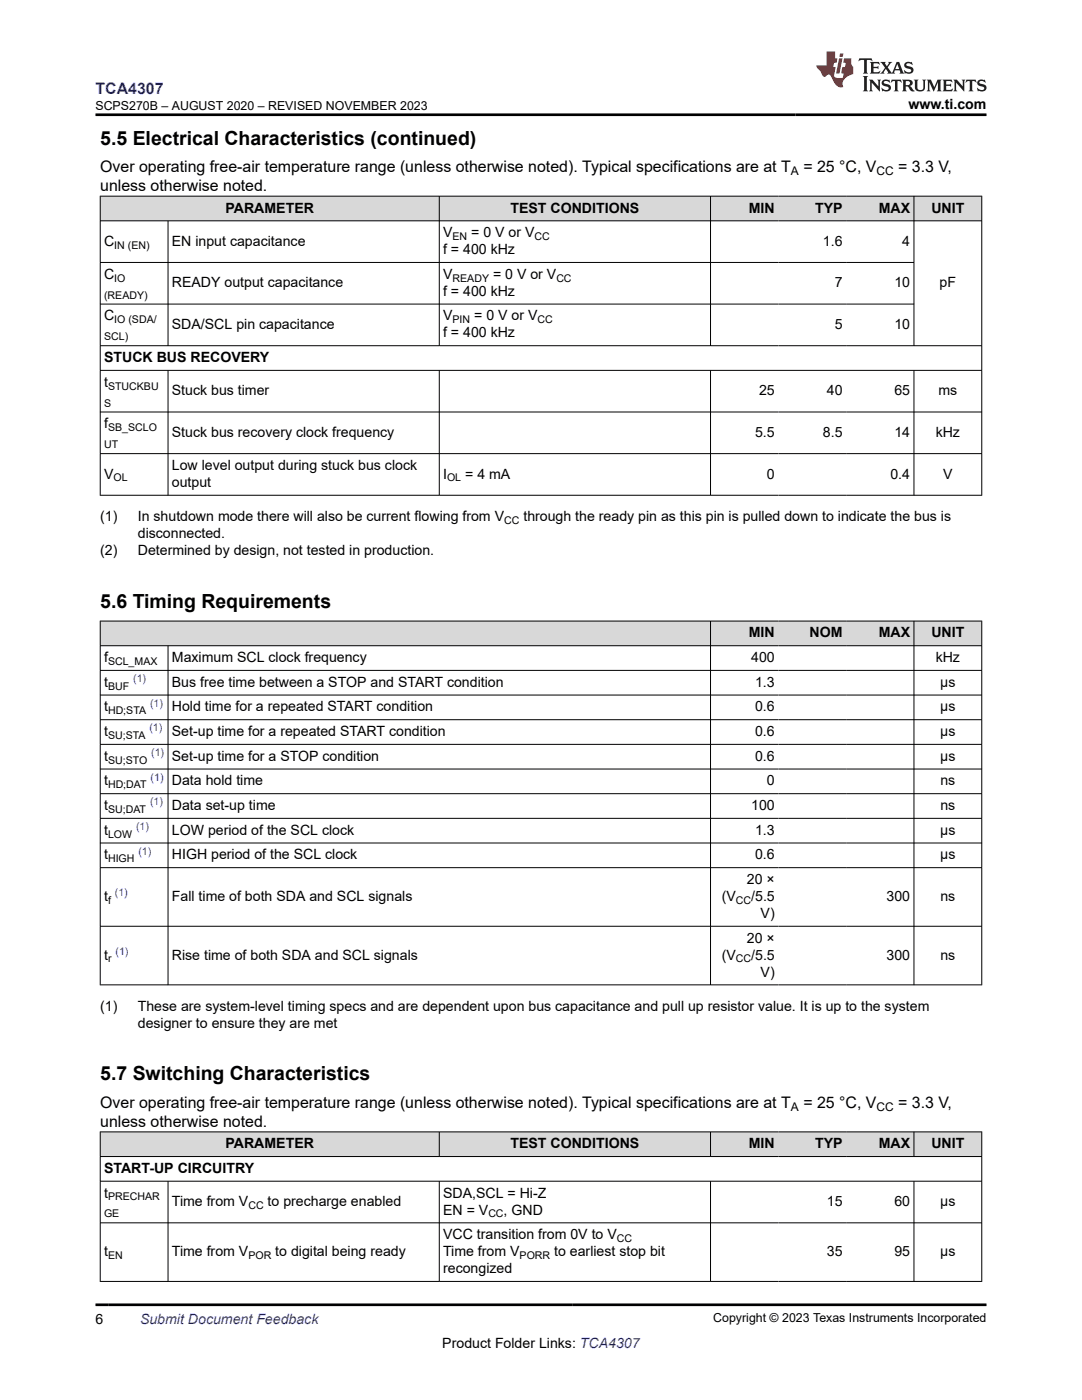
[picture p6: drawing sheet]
<svg xmlns="http://www.w3.org/2000/svg" width="216mm" height="279mm" viewBox="0 0 216 279" stroke-linecap="round" stroke-linejoin="round" font-family="sans-serif">
<defs><g id="words">
<g font-size="3.9">
<text x="20" y="28.8">5.5 Electrical Characteristics (continued)</text>
<text x="20" y="121.3">5.6 Timing Requirements</text>
<text x="20" y="215.6">5.7 Switching Characteristics</text>
</g>
<text font-size="3.2" fill="#00f" x="19.1" y="18.7">TCA4307</text>
<g font-size="3.2">
<text x="20" y="34.3">Over operating free-air temperature range (unless otherwise noted). Typical specifications are at T</text>
<text x="160.3" y="34.3">= 25 °C, V</text>
<text x="179.2" y="34.3">= 3.3 V,</text>
<text x="20" y="38.1">unless otherwise noted.</text>
<text x="20" y="221">Over operating free-air temperature range (unless otherwise noted). Typical specifications are at T</text>
<text x="160.3" y="221">= 25 °C, V</text>
<text x="179.2" y="221">= 3.3 V,</text>
<text x="20" y="224.8">unless otherwise noted.</text>
</g>
<g font-size="2.8">
<text x="181.3" y="21.8">www.ti.com</text>
<text x="45" y="42.4">PARAMETER</text>
<text x="88.4" y="47.3">V</text>
<text x="94" y="47.3">= 0 V or V</text>
<text x="101.9" y="42.4">TEST CONDITIONS</text>
<text x="149.4" y="42.4">MIN</text>
<text x="162.6" y="42.4">TYP</text>
<text x="175.3" y="42.4">MAX</text>
<text x="185.8" y="42.4">UNIT</text>
<text x="20.8" y="49">C</text>
<text x="34.3" y="49">EN input capacitance</text>
<text x="88.4" y="50.7">f = 400 kHz</text>
<text x="164.2" y="49">1.6</text>
<text x="180" y="49">4</text>
<text x="20.8" y="55.7">C</text>
<text x="34.3" y="57.3">READY output capacitance</text>
<text x="88.4" y="59">f = 400 kHz</text>
<text x="88.4" y="55.7">V</text>
<text x="98.4" y="55.7">= 0 V or V</text>
<text x="166.6" y="57.3">7</text>
<text x="178.5" y="57.3">10</text>
<text x="187.5" y="57.3">pF</text>
<text x="20.8" y="64">C</text>
<text x="34.3" y="65.7">SDA/SCL pin capacitance</text>
<text x="88.4" y="64">V</text>
<text x="94.6" y="64">= 0 V or V</text>
<text x="166.6" y="65.7">5</text>
<text x="178.5" y="65.7">10</text>
<text x="88.4" y="67.3">f = 400 kHz</text>
<text x="20.8" y="72.3">STUCK BUS RECOVERY</text>
<text x="20.8" y="77.2">t</text>
<text x="34.3" y="78.9">Stuck bus timer</text>
<text x="151.5" y="78.9">25</text>
<text x="165" y="78.9">40</text>
<text x="178.5" y="78.9">65</text>
<text x="187.3" y="78.9">ms</text>
<text x="20.8" y="85.5">f</text>
<text x="34.3" y="87.2">Stuck bus recovery clock frequency</text>
<text x="150.7" y="87.2">5.5</text>
<text x="164.2" y="87.2">8.5</text>
<text x="178.5" y="87.2">14</text>
<text x="186.7" y="87.2">kHz</text>
<text x="20.8" y="95.5">V</text>
<text x="34.3" y="93.8">Low level output during stuck bus clock</text>
<text x="88.4" y="95.5">I</text>
<text x="92.8" y="95.5">= 4 mA</text>
<text x="153" y="95.5">0</text>
<text x="177.7" y="95.5">0.4</text>
<text x="188.2" y="95.5">V</text>
<text x="34.3" y="97.2">output</text>
<text x="20" y="104">(1)</text>
<text x="27.5" y="104">In shutdown mode there will also be current flowing from V</text>
<text x="27.5" y="107.4">disconnected.</text>
<text x="104.4" y="104">through the ready pin as this pin is pulled down to indicate the bus is</text>
<text x="20" y="110.8">(2)</text>
<text x="27.5" y="110.8">Determined by design, not tested in production.</text>
<text x="149.4" y="127.2">MIN</text>
<text x="161.5" y="127.2">NOM</text>
<text x="175.3" y="127.2">MAX</text>
<text x="185.8" y="127.2">UNIT</text>
<text x="20.8" y="132.1">f</text>
<text x="20.8" y="137.1">t</text>
<text x="34.3" y="132.1">Maximum SCL clock frequency</text>
<text x="34.3" y="137.1">Bus free time between a STOP and START condition</text>
<text x="149.9" y="132.1">400</text>
<text x="150.7" y="137.1">1.3</text>
<text x="186.7" y="132.1">kHz</text>
<text x="187.6" y="137.1">µs</text>
<text x="20.8" y="142">t</text>
<text x="34.3" y="142">Hold time for a repeated START condition</text>
<text x="150.7" y="142">0.6</text>
<text x="187.6" y="142">µs</text>
<text x="20.8" y="146.9">t</text>
<text x="34.3" y="146.9">Set-up time for a repeated START condition</text>
<text x="150.7" y="146.9">0.6</text>
<text x="187.6" y="146.9">µs</text>
<text x="20.8" y="151.8">t</text>
<text x="34.3" y="151.8">Set-up time for a STOP condition</text>
<text x="150.7" y="151.8">0.6</text>
<text x="187.6" y="151.8">µs</text>
<text x="20.8" y="156.7">t</text>
<text x="20.8" y="161.7">t</text>
<text x="34.3" y="156.7">Data hold time</text>
<text x="34.3" y="161.7">Data set-up time</text>
<text x="149.9" y="161.7">100</text>
<text x="153" y="156.7">0</text>
<text x="187.6" y="156.7">ns</text>
<text x="187.6" y="161.7">ns</text>
<text x="20.8" y="166.6">t</text>
<text x="34.3" y="166.6">LOW period of the SCL clock</text>
<text x="150.7" y="166.6">1.3</text>
<text x="187.6" y="166.6">µs</text>
<text x="20.8" y="171.5">t</text>
<text x="34.3" y="171.5">HIGH period of the SCL clock</text>
<text x="150.7" y="171.5">0.6</text>
<text x="187.6" y="171.5">µs</text>
<text x="20.8" y="179.8">t</text>
<text x="34.3" y="179.8">Fall time of both SDA and SCL signals</text>
<text x="144" y="179.8">(V</text>
<text x="149" y="176.4">20 ×</text>
<text x="149.9" y="179.8">/5.5</text>
<text x="176.9" y="179.8">300</text>
<text x="187.6" y="179.8">ns</text>
<text x="151.8" y="183.2">V)</text>
<text x="20.8" y="191.5">t</text>
<text x="34.3" y="191.5">Rise time of both SDA and SCL signals</text>
<text x="144" y="191.5">(V</text>
<text x="149" y="188.1">20 ×</text>
<text x="149.9" y="191.5">/5.5</text>
<text x="176.9" y="191.5">300</text>
<text x="187.6" y="191.5">ns</text>
<text x="151.8" y="194.9">V)</text>
<text x="20" y="201.7">(1)</text>
<text x="27.5" y="201.7">These are system-level timing specs and are dependent upon bus capacitance and pull up resistor value. It is up to the system</text>
<text x="27.5" y="205.1">designer to ensure they are met</text>
<text x="45" y="229.2">PARAMETER</text>
<text x="101.9" y="229.2">TEST CONDITIONS</text>
<text x="149.4" y="229.2">MIN</text>
<text x="162.6" y="229.2">TYP</text>
<text x="175.3" y="229.2">MAX</text>
<text x="185.8" y="229.2">UNIT</text>
<text x="20.8" y="234.1">START-UP CIRCUITRY</text>
<text x="20.8" y="239">t</text>
<text x="88.4" y="239">SDA,SCL = Hi-Z</text>
<text x="34.3" y="240.7">Time from V</text>
<text x="53.4" y="240.7">to precharge enabled</text>
<text x="88.4" y="242.4">EN = V</text>
<text x="100.5" y="242.4">, GND</text>
<text x="165" y="240.7">15</text>
<text x="178.5" y="240.7">60</text>
<text x="187.6" y="240.7">µs</text>
<text x="20.8" y="250.7">t</text>
<text x="34.3" y="250.7">Time from V</text>
<text x="54.9" y="250.7">to digital being ready</text>
<text x="88.4" y="247.3">VCC transition from 0V to V</text>
<text x="88.4" y="250.7">Time from V</text>
<text x="110.6" y="250.7">to earliest stop bit</text>
<text x="165" y="250.7">35</text>
<text x="178.5" y="250.7">95</text>
<text x="187.6" y="250.7">µs</text>
<text x="88.4" y="254.1">recongized</text>
<text x="19.1" y="264.2">6</text>
<text x="88.3" y="269">Product Folder Links: TCA4307</text>
</g>
<text font-size="2.8" fill="#00f" x="27.9" y="264.2">Submit Document Feedback</text>
<g font-size="2.5">
<text x="19" y="21.9">SCPS270B – AUGUST 2020 – REVISED NOVEMBER 2023</text>
<text x="142.3" y="263.9">Copyright © 2023 Texas Instruments Incorporated</text>
</g>
<g font-size="2.4">
<text x="157.8" y="34.9">A</text>
<text x="174.9" y="34.9">CC</text>
<text x="157.8" y="221.7">A</text>
<text x="174.9" y="221.7">CC</text>
</g>
<g font-size="2.1">
<text x="90.3" y="47.9">EN</text>
<text x="106.7" y="47.9">CC</text>
<text x="22.8" y="49.6">IN (EN)</text>
<text x="20.8" y="59.6">(READY)</text>
<text x="22.8" y="56.2">IO</text>
<text x="90.3" y="56.2">READY</text>
<text x="111" y="56.2">CC</text>
<text x="22.8" y="64.5">IO (SDA/</text>
<text x="90.3" y="64.5">PIN</text>
<text x="107.2" y="64.5">CC</text>
<text x="20.8" y="67.9">SCL)</text>
<text x="21.6" y="77.8">STUCKBU</text>
<text x="20.8" y="81.1">S</text>
<text x="20.8" y="89.4">UT</text>
<text x="21.6" y="86.1">SB_SCLO</text>
<text x="22.6" y="96.1">OL</text>
<text x="89.2" y="96.1">OL</text>
<text x="100.6" y="104.6">CC</text>
<text x="21.6" y="132.7">SCL_MAX</text>
<text x="21.6" y="137.6">BUF</text>
<text x="21.6" y="142.6">HD;STA</text>
<text x="21.6" y="147.5">SU;STA</text>
<text x="21.6" y="152.4">SU;STO</text>
<text x="21.6" y="157.3">HD;DAT</text>
<text x="21.6" y="162.2">SU;DAT</text>
<text x="21.6" y="167.2">LOW</text>
<text x="21.6" y="172.1">HIGH</text>
<text x="21.6" y="180.4">f</text>
<text x="146.8" y="180.4">CC</text>
<text x="21.6" y="192.1">r</text>
<text x="146.8" y="192.1">CC</text>
<text x="21.6" y="239.6">PRECHAR</text>
<text x="20.8" y="243">GE</text>
<text x="49.6" y="241.3">CC</text>
<text x="97.4" y="243">CC</text>
<text x="21.6" y="251.3">EN</text>
<text x="49.6" y="251.3">POR</text>
<text x="103.7" y="251.3">PORR</text>
<text x="123.1" y="247.9">CC</text>
</g>
<g font-size="2.1" fill="#00f">
<text x="26.6" y="136.1">(1)</text>
<text x="29.9" y="141">(1)</text>
<text x="29.8" y="146">(1)</text>
<text x="30.1" y="155.8">(1)</text>
<text x="30.2" y="150.9">(1)</text>
<text x="29.9" y="160.7">(1)</text>
<text x="27.2" y="165.7">(1)</text>
<text x="27.6" y="170.6">(1)</text>
<text x="22.9" y="178.9">(1)</text>
<text x="23" y="190.6">(1)</text>
</g>
</g></defs>
<g fill="#d8d8d8">
<path d="M20 39.1h175.9v5h-175.9z" fill-rule="evenodd"/>
<path d="M20.1 39.2h67.5v4.8h-67.5z" fill-rule="evenodd"/>
<path d="M87.7 39.2h54v4.8h-54z" fill-rule="evenodd"/>
<path d="M141.8 39.2h13.5v4.8h-13.5z" fill-rule="evenodd"/>
<path d="M155.3 39.2h13.5v4.8h-13.5z" fill-rule="evenodd"/>
<path d="M168.8 39.2h13.5v4.8h-13.5z" fill-rule="evenodd"/>
<path d="M182.4 39.2h13.4v4.8h-13.4z" fill-rule="evenodd"/>
</g>
<g fill="none" stroke="#000" stroke-width=".2">
<path d="M19.9 39.1h176.1M20 39.1v59.8M87.7 39.1v30M141.8 39.1v30M182.4 39.1v30M195.9 39.1v59.8M19.9 44.1h176.1M19.9 52.4h162.5M33.5 44.1v25M19.9 60.7h162.5M19.9 73.9h176.1M33.5 73.9v25"/>
<path d="M87.7 73.9v25M141.8 73.9v25M182.4 73.9v25M196 69h-176.1M19.9 82.2h176.1M19.9 90.5h176.1M19.9 98.8h176.1"/>
</g>
<g fill="#d8d8d8">
<path d="M20 123.9h175.9v5h-175.9z" fill-rule="evenodd"/>
<path d="M20.1 124h121.6v4.8h-121.6z" fill-rule="evenodd"/>
<path d="M141.8 124h13.5v4.8h-13.5z" fill-rule="evenodd"/>
<path d="M155.3 124h13.5v4.8h-13.5z" fill-rule="evenodd"/>
<path d="M168.8 124h13.5v4.8h-13.5z" fill-rule="evenodd"/>
<path d="M182.4 124h13.4v4.8h-13.4z" fill-rule="evenodd"/>
</g>
<g fill="none" stroke="#000" stroke-width=".2">
<path d="M19.9 123.9h176.1M19.9 128.9h176.1M19.9 133.8h176.1M19.9 138.7h176.1M20 123.9v72.7M33.5 128.9v67.7M141.8 123.9v72.7M182.4 123.9v72.7M195.9 123.9v72.7M19.9 143.6h176.1M19.9 148.6h176.1M19.9 153.5h176.1"/>
<path d="M19.9 158.4h176.1M19.9 163.3h176.1M19.9 168.2h176.1M19.9 173.2h176.1M19.9 184.9h176.1M19.9 196.6h176.1"/>
</g>
<g fill="#d8d8d8">
<path d="M20 225.9h175.9v4.9h-175.9z" fill-rule="evenodd"/>
<path d="M20.1 226h67.5v4.8h-67.5z" fill-rule="evenodd"/>
<path d="M87.7 226h54v4.8h-54z" fill-rule="evenodd"/>
<path d="M141.8 226h13.5v4.8h-13.5z" fill-rule="evenodd"/>
<path d="M155.3 226h13.5v4.8h-13.5z" fill-rule="evenodd"/>
<path d="M168.8 226h13.5v4.8h-13.5z" fill-rule="evenodd"/>
<path d="M182.4 226h13.4v4.8h-13.4z" fill-rule="evenodd"/>
</g>
<g fill="none" stroke="#000" stroke-width=".2">
<path d="M19.9 225.9h176.1M19.9 230.8h176.1M19.9 235.7h176.1M20 225.8v30M33.5 235.7v20.1M87.7 225.8v5.1M87.7 235.7v20.1M141.8 225.8v5.1M141.8 235.7v20.1M182.4 225.8v5.1M182.4 235.7v20.1M195.9 225.8v30"/>
<path d="M19.9 244h176.1M19.9 255.7h176.1"/>
</g>
<path d="M171.5 11.6l-.2 .6 .5-.2h.6v.1v2.2l-.2 .4h1l-.2-.4v-2.2v-.1h.5l.6 .2-.2-.6zM173.6 12.4l.2 .3v1.6l-.2 .4h1.9l.1-.6a1.08 1.08 0 0 1-1.3 .2v-.7h.6l.4 .2v-.7l-.4 .2h-.6v-.5l.2-.2a1 1 0 0 1 1 .3l-.1-.5zM175.7 12.4l.9 1.1-1 1.2h.9l-.2-.2 .5-.8 .4 .8-.2 .2h1.6l-.2-.2 .2-.5h.9l.1 .5-.1 .2h.9l-.2-.4-.8-1.9h-.5l-.9 2.1-.9-1.1 .9-1h-.8l.2 .2-.4 .6-.4-.6 .2-.2zM179 12.8l.4 1h-.7zM180.7 12.5a.65 .65 0 0 0-.2 .7 .65 .65 0 0 0 .6 .5l.6 .1 .1 .3a.79 .79 0 0 1-.7 .4 .79 .79 0 0 1-.7-.5l.1 .7 .2-.1a.93 .93 0 0 0 1.1 0 .93 .93 0 0 0 .4-.9 1.46 1.46 0 0 0-1.2-.6l-.1-.3a1.09 1.09 0 0 1 1.2 .2l-.2-.6-.1 .1-.5-.2zM172.2 15.2l.2 .4v2.2l-.2 .4h1l-.2-.4v-2.2l.2-.4zM173.4 15.9l.2 .4v1.5l-.2 .4h.8l-.3-.4 .1-1.3 1.6 1.8v-2l.2-.4h-.7l.1 .2 .1 1.1-1.2-1.3zM176.2 16a.65 .65 0 0 0-.2 .8 .65 .65 0 0 0 .6 .4l.6 .2 .1 .2a.79 .79 0 0 1-.7 .4 .79 .79 0 0 1-.7-.5l.1 .7 .2-.1a.93 .93 0 0 0 1.1 .1 .93 .93 0 0 0 .4-1 1.46 1.46 0 0 0-1.2-.5l-.1-.4a1.09 1.09 0 0 1 1.2 .2l-.1-.6-.2 .1-.5-.1zM177.9 15.9l-.1 .6a.63 .63 0 0 1 .8-.3v1.6l-.3 .4h1l-.2-.4v-1.6a.66 .66 0 0 1 .8 .3l-.1-.6zM180 15.9l.2 .4v1.5l-.2 .4h1l-.2-.2-.1-.7h.5l.1 .2a.79 .79 0 0 0 1.2 .6l-1-.9a.61 .61 0 0 0 .6-.6 .61 .61 0 0 0-.5-.7zM180.8 16.2h.1a.47 .47 0 0 1 .5 .1 .47 .47 0 0 1 .1 .5l-.1 .1-.7 .1zM182.3 15.9l.2 .2a2.27 2.27 0 0 0 .4 2 1.04 1.04 0 0 0 1.7-.7v-1.3l.2-.2h-.8l.2 .4v1.1a.6 .6 0 0 1-.6 .6 .6 .6 0 0 1-.6-.6v-1.1l.3-.4zM184.9 15.9l.2 .4v1.5l-.2 .4h.8l-.3-.4v-1.4l.9 1.9 .9-1.9v1.4l-.3 .4h1l-.2-.4v-1.5l.2-.4h-.8l-.7 1.5-.6-1.5zM188.1 15.9l.2 .4v1.5l-.2 .4h1.9l.1-.6a1.09 1.09 0 0 1-1.3 .2v-.7h.6l.4 .2v-.6l-.4 .2h-.6v-.6l.2-.1a1.01 1.01 0 0 1 1 .3l-.1-.6zM190.2 15.9l.3 .4v1.5l-.3 .4h.8l-.2-.4v-1.3l1.6 1.8v-2l.2-.4h-.7l.2 .2v1.1l-1.2-1.3zM192.8 15.9l-.1 .6a.63 .63 0 0 1 .8-.3v1.6l-.3 .4h1l-.2-.4v-1.6a.66 .66 0 0 1 .8 .3l-.1-.6zM195.2 16a.65 .65 0 0 0-.2 .8 .65 .65 0 0 0 .6 .4l.6 .2 .2 .2a.79 .79 0 0 1-.7 .4 .79 .79 0 0 1-.7-.5l.1 .7 .2-.1a.93 .93 0 0 0 1 .1 .93 .93 0 0 0 .5-1 1.46 1.46 0 0 0-1.3-.5v-.4a1.09 1.09 0 0 1 1.2 .2l-.2-.6-.2 .1-.5-.1z" fill="#231f20"/>
<path d="M164.9 10.3v2.7h-2l.1 .4 .8 1a.95 .95 0 0 0 1 .9 .59 .59 0 0 1 .5-.4 .59 .59 0 0 1 .5 .3l.4 .8a1.59 1.59 0 0 0 2.1 1.4 1.61 1.61 0 0 1 1-2.3l1-.3-.1-1.5a1.59 1.59 0 0 1-.3-1.7h-1.5l-.2 .9h.6l-.2 .9h-.5l-.2 .9v.3l.4 .1-.1 .9h-.7a.73 .73 0 0 1-1-.7l.3-1.5h-.5l.1-.9h.5l.2-.9h-.5v-1.3zM167.4 11.6l-.6 3.1h.7l.6-3.1zM167.6 10.7l-.1 .6h.7l.1-.6z" fill="#ed1c24"/>
<path d="M19.1 22.9h177.8M19.1 260.4h177.8" fill="none" stroke="#000" stroke-width=".53"/>
<use href="#words"/>
</svg>
